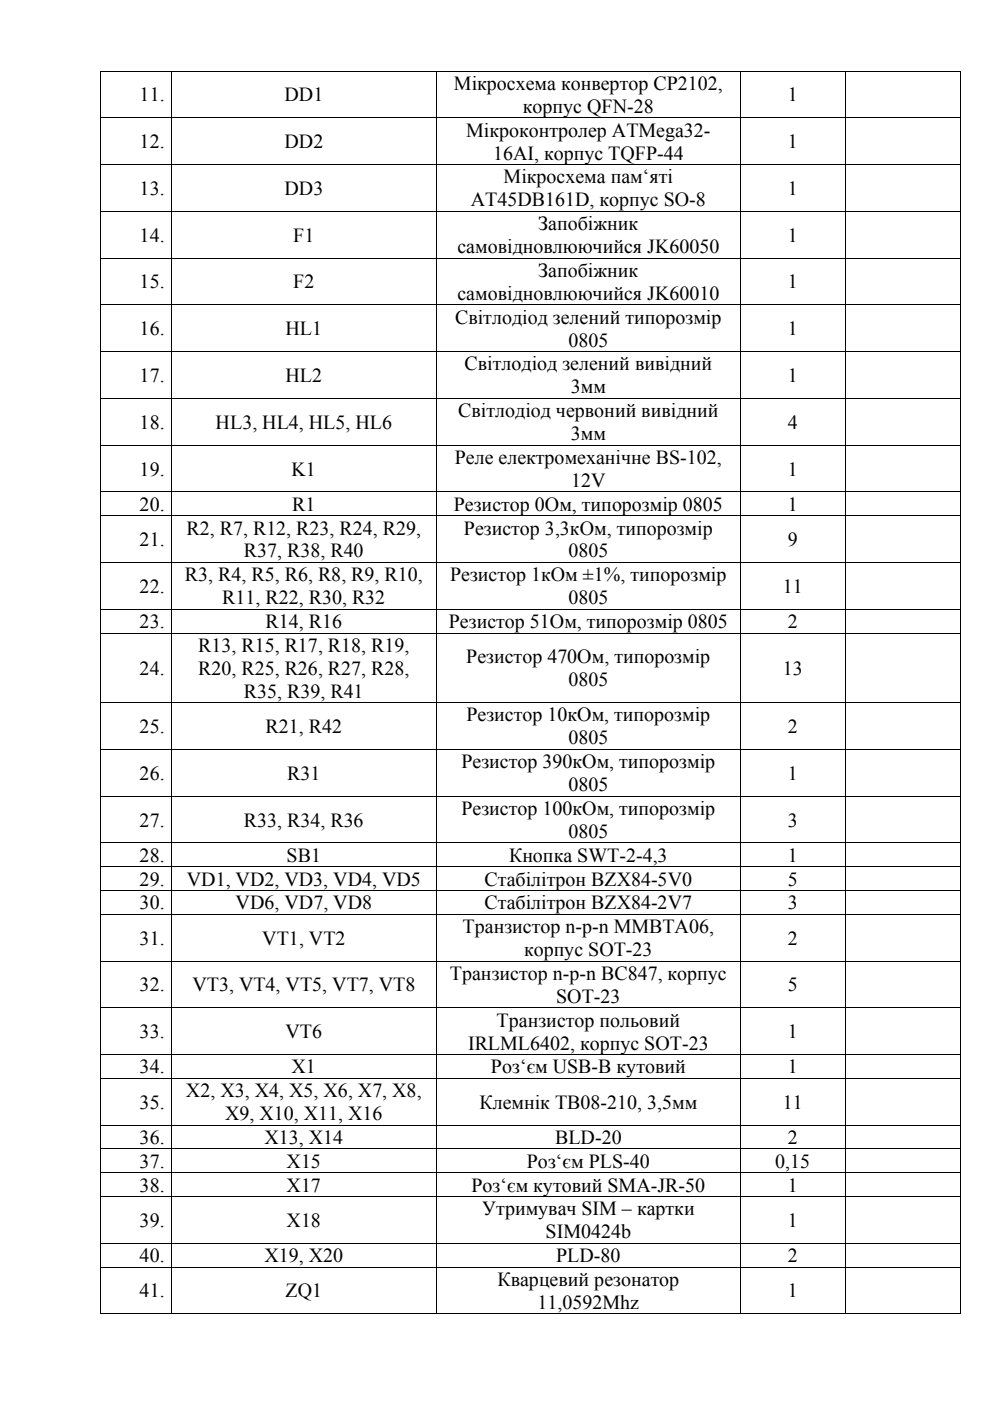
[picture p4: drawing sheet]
<svg xmlns="http://www.w3.org/2000/svg" width="210mm" height="297mm" viewBox="0 0 210 297" stroke-linecap="round" stroke-linejoin="round" font-family="sans-serif">
<defs><g id="words">
<g font-size="4.2">
<text x="29.6" y="21.5">11.</text>
<text x="60.3" y="21.5">DD1</text>
<text x="96.2" y="19.1">Мікросхема конвертор CP2102,</text>
<text x="110.9" y="23.9">корпус QFN-28</text>
<text x="167" y="21.5">1</text>
<text x="98.8" y="29">Мікроконтролер ATMega32-</text>
<text x="29.6" y="31.4">12.</text>
<text x="60.3" y="31.4">DD2</text>
<text x="104.5" y="33.8">16AI, корпус TQFP-44</text>
<text x="167" y="31.4">1</text>
<text x="29.6" y="41.3">13.</text>
<text x="60.3" y="41.3">DD3</text>
<text x="106.8" y="38.9">Мікросхема пам‘яті</text>
<text x="167" y="41.3">1</text>
<text x="99.8" y="43.8">AT45DB161D, корпус SO-8</text>
<text x="29.6" y="51.2">14.</text>
<text x="62.2" y="51.2">F1</text>
<text x="97" y="53.7">самовідновлюючийся JK60050</text>
<text x="114.1" y="48.8">Запобіжник</text>
<text x="167" y="51.2">1</text>
<text x="114.1" y="58.7">Запобіжник</text>
<text x="29.6" y="61.2">15.</text>
<text x="62.2" y="61.2">F2</text>
<text x="97" y="63.6">самовідновлюючийся JK60010</text>
<text x="167" y="61.2">1</text>
<text x="29.6" y="71.1">16.</text>
<text x="60.5" y="71.1">HL1</text>
<text x="96.5" y="68.6">Світлодіод зелений типорозмір</text>
<text x="167" y="71.1">1</text>
<text x="120.5" y="73.5">0805</text>
<text x="29.6" y="81">17.</text>
<text x="60.5" y="81">HL2</text>
<text x="98.5" y="78.5">Світлодіод зелений вивідний</text>
<text x="121" y="83.4">3мм</text>
<text x="167" y="81">1</text>
<text x="97.1" y="88.5">Світлодіод червоний вивідний</text>
<text x="29.6" y="90.9">18.</text>
<text x="45.7" y="90.9">HL3, HL4, HL5, HL6</text>
<text x="121" y="93.3">3мм</text>
<text x="167" y="90.9">4</text>
<text x="29.6" y="100.8">19.</text>
<text x="61.8" y="100.8">K1</text>
<text x="96.4" y="98.4">Реле електромеханічне BS-102,</text>
<text x="167" y="100.8">1</text>
<text x="121.1" y="103.3">12V</text>
<text x="29.6" y="108.3">20.</text>
<text x="39.5" y="113.3">R2, R7, R12, R23, R24, R29,</text>
<text x="62" y="108.3">R1</text>
<text x="96.2" y="108.3">Резистор 0Ом, типорозмір 0805</text>
<text x="98.4" y="113.3">Резистор 3,3кОм, типорозмір</text>
<text x="167" y="108.3">1</text>
<text x="29.6" y="115.8">21.</text>
<text x="51.7" y="118.2">R37, R38, R40</text>
<text x="120.5" y="118.2">0805</text>
<text x="167" y="115.8">9</text>
<text x="29.6" y="125.7">22.</text>
<text x="39.2" y="123.2">R3, R4, R5, R6, R8, R9, R10,</text>
<text x="95.4" y="123.2">Резистор 1кОм ±1%, типорозмір</text>
<text x="166" y="125.7">11</text>
<text x="47.1" y="128.1">R11, R22, R30, R32</text>
<text x="120.5" y="128.1">0805</text>
<text x="29.6" y="133.2">23.</text>
<text x="56.3" y="133.2">R14, R16</text>
<text x="95.2" y="133.2">Резистор 51Ом, типорозмір 0805</text>
<text x="167" y="133.2">2</text>
<text x="29.6" y="143.1">24.</text>
<text x="42" y="138.2">R13, R15, R17, R18, R19,</text>
<text x="42" y="143.1">R20, R25, R26, R27, R28,</text>
<text x="98.9" y="140.6">Резистор 470Ом, типорозмір</text>
<text x="166" y="143.1">13</text>
<text x="51.7" y="147.9">R35, R39, R41</text>
<text x="120.5" y="145.5">0805</text>
<text x="29.6" y="155.4">25.</text>
<text x="56.3" y="155.4">R21, R42</text>
<text x="98.9" y="153">Резистор 10кОм, типорозмір</text>
<text x="167" y="155.4">2</text>
<text x="120.5" y="157.8">0805</text>
<text x="29.6" y="165.3">26.</text>
<text x="60.9" y="165.3">R31</text>
<text x="97.8" y="162.9">Резистор 390кОм, типорозмір</text>
<text x="120.5" y="167.8">0805</text>
<text x="167" y="165.3">1</text>
<text x="97.8" y="172.8">Резистор 100кОм, типорозмір</text>
<text x="29.6" y="175.2">27.</text>
<text x="51.7" y="175.2">R33, R34, R36</text>
<text x="120.5" y="177.7">0805</text>
<text x="167" y="175.2">3</text>
<text x="29.6" y="182.7">28.</text>
<text x="60.8" y="182.7">SB1</text>
<text x="107.9" y="182.7">Кнопка SWT-2-4,3</text>
<text x="167" y="182.7">1</text>
<text x="29.6" y="187.8">29.</text>
<text x="39.6" y="187.8">VD1, VD2, VD3, VD4, VD5</text>
<text x="102.7" y="187.8">Стабілітрон BZX84-5V0</text>
<text x="167" y="187.8">5</text>
<text x="29.6" y="192.8">30.</text>
<text x="50" y="192.8">VD6, VD7, VD8</text>
<text x="98.1" y="197.8">Транзистор n-p-n MMBTA06,</text>
<text x="102.7" y="192.8">Стабілітрон BZX84-2V7</text>
<text x="167" y="192.8">3</text>
<text x="29.6" y="200.3">31.</text>
<text x="55.6" y="200.3">VT1, VT2</text>
<text x="111.1" y="202.7">корпус SOT-23</text>
<text x="167" y="200.3">2</text>
<text x="95.4" y="207.8">Транзистор n-p-n BC847, корпус</text>
<text x="29.6" y="210.2">32.</text>
<text x="40.8" y="210.2">VT3, VT4, VT5, VT7, VT8</text>
<text x="117.9" y="212.6">SOT-23</text>
<text x="167" y="210.2">5</text>
<text x="29.6" y="220.1">33.</text>
<text x="60.5" y="220.1">VT6</text>
<text x="105.3" y="217.7">Транзистор польовий</text>
<text x="167" y="220.1">1</text>
<text x="29.6" y="227.6">34.</text>
<text x="61.8" y="227.6">X1</text>
<text x="99.2" y="222.5">IRLML6402, корпус SOT-23</text>
<text x="104.1" y="227.6">Роз‘єм USB-B кутовий</text>
<text x="167" y="227.6">1</text>
<text x="39.4" y="232.6">X2, X3, X4, X5, X6, X7, X8,</text>
<text x="29.6" y="235.1">35.</text>
<text x="47.7" y="237.5">X9, X10, X11, X16</text>
<text x="101.6" y="235.1">Клемнік TB08-210, 3,5мм</text>
<text x="166" y="235.1">11</text>
<text x="29.6" y="242.5">36.</text>
<text x="56.1" y="242.5">X13, X14</text>
<text x="117.7" y="242.5">BLD-20</text>
<text x="167" y="242.5">2</text>
<text x="29.6" y="247.6">37.</text>
<text x="60.8" y="247.6">X15</text>
<text x="111.7" y="247.6">Роз‘єм PLS-40</text>
<text x="164.4" y="247.6">0,15</text>
<text x="29.6" y="252.6">38.</text>
<text x="60.8" y="252.6">X17</text>
<text x="100" y="252.6">Роз‘єм кутовий SMA-JR-50</text>
<text x="102.2" y="257.7">Утримувач SIM – картки</text>
<text x="167" y="252.6">1</text>
<text x="29.6" y="260.1">39.</text>
<text x="60.8" y="260.1">X18</text>
<text x="115.7" y="262.6">SIM0424b</text>
<text x="167" y="260.1">1</text>
<text x="29.6" y="267.6">40.</text>
<text x="56.1" y="267.6">X19, X20</text>
<text x="117.9" y="267.6">PLD-80</text>
<text x="167" y="267.6">2</text>
<text x="29.6" y="275.1">41.</text>
<text x="60.5" y="275.1">ZQ1</text>
<text x="105.5" y="272.6">Кварцевий резонатор</text>
<text x="167" y="275.1">1</text>
<text x="114" y="277.5">11,0592Mhz</text>
</g>
</g></defs>
<path d="M21.3 15h.1v.2h-.1zM203.6 15h.2v.2h-.2zM203.6 278.5h.2v.2h-.2z" fill="#000"/>
<g fill="none" stroke="#000" stroke-width=".21">
<path d="M21.3 15.1h182.5M21.4 15.2v9.7M36.4 15.2v9.7M92.5 15.2v9.7M157 15.2v9.7M179.2 15.2v9.7M203.7 15.2v9.7M21.3 25h182.5M21.3 34.9h182.5M21.4 25.1v9.7M21.4 35v9.7M36.4 25.1v9.7"/>
<path d="M36.4 35v9.7M92.5 25.1v9.7M92.5 35v9.7M157 25.1v9.7M157 35v9.7M179.2 25.1v9.7M179.2 35v9.7M203.7 25.1v9.7M203.7 35v9.7M21.3 44.8h182.5M21.3 54.7h182.5M21.4 44.9v9.8"/>
<path d="M21.4 54.8v9.8M36.4 44.9v9.8M36.4 54.8v9.8M92.5 44.9v9.8M92.5 54.8v9.8M157 44.9v9.8M157 54.8v9.8M179.2 44.9v9.8M179.2 54.8v9.8M203.7 44.9v9.8M203.7 54.8v9.8M21.3 64.7h182.5"/>
<path d="M21.3 74.6h182.5M21.4 64.7v9.8M21.4 74.7v9.7M36.4 64.7v9.8M36.4 74.7v9.7M92.5 64.7v9.8M92.5 74.7v9.7M157 64.7v9.8M157 74.7v9.7M179.2 64.7v9.8M179.2 74.7v9.7M203.7 64.7v9.8"/>
<path d="M203.7 74.7v9.7M21.3 84.5h182.5M21.3 94.4h182.5M21.4 84.6v9.7M21.4 94.5v9.7M36.4 84.6v9.7M36.4 94.5v9.7M92.5 84.6v9.7M92.5 94.5v9.7M157 84.6v9.7M157 94.5v9.7M179.2 84.6v9.7"/>
<path d="M179.2 94.5v9.7M203.7 84.6v9.7M203.7 94.5v9.7M21.3 104.3h182.5M21.3 109.3h182.5M21.3 119.3h182.5M21.4 104.4v4.9M21.4 109.4v9.8M21.4 119.3v9.8M36.4 104.4v4.9M36.4 109.4v9.8M36.4 119.3v9.8"/>
<path d="M92.5 104.4v4.9M92.5 109.4v9.8M92.5 119.3v9.8M157 104.4v4.9M157 109.4v9.8M157 119.3v9.8M179.2 104.4v4.9M179.2 109.4v9.8M179.2 119.3v9.8M203.7 104.4v4.9M203.7 109.4v9.8M203.7 119.3v9.8"/>
<path d="M21.3 129.2h182.5M21.3 134.2h182.5M21.4 129.3v4.8M21.4 134.3v14.6M36.4 129.3v4.8M36.4 134.3v14.6M92.5 129.3v4.8M92.5 134.3v14.6M157 129.3v4.8M157 134.3v14.6M179.2 129.3v4.8M179.2 134.3v14.6"/>
<path d="M203.7 129.3v4.8M203.7 134.3v14.6M21.3 149h182.5M21.3 158.9h182.5M21.4 149.1v9.7M21.4 159v9.7M36.4 149.1v9.7M36.4 159v9.7M92.5 149.1v9.7M92.5 159v9.7M157 149.1v9.7M157 159v9.7"/>
<path d="M179.2 149.1v9.7M179.2 159v9.7M203.7 149.1v9.7M203.7 159v9.7M21.3 168.8h182.5M21.3 178.7h182.5M21.4 168.9v9.7M21.4 178.8v4.9M36.4 168.9v9.7M36.4 178.8v4.9M92.5 168.9v9.7M92.5 178.8v4.9"/>
<path d="M157 168.9v9.7M157 178.8v4.9M179.2 168.9v9.7M179.2 178.8v4.9M203.7 168.9v9.7M203.7 178.8v4.9M21.3 183.8h182.5M21.3 188.8h182.5M21.3 193.9h182.5M21.4 183.9v4.8M21.4 188.9v4.9M21.4 194v9.7"/>
<path d="M36.4 183.9v4.8M36.4 188.9v4.9M36.4 194v9.7M92.5 183.9v4.8M92.5 188.9v4.9M92.5 194v9.7M157 183.9v4.8M157 188.9v4.9M157 194v9.7M179.2 183.9v4.8M179.2 188.9v4.9M179.2 194v9.7"/>
<path d="M203.7 183.9v4.8M203.7 188.9v4.9M203.7 194v9.7M21.3 203.8h182.5M21.3 213.7h182.5M21.4 203.9v9.7M21.4 213.8v9.7M36.4 203.9v9.7M36.4 213.8v9.7M92.5 203.9v9.7M92.5 213.8v9.7M157 203.9v9.7"/>
<path d="M157 213.8v9.7M179.2 203.9v9.7M179.2 213.8v9.7M203.7 203.9v9.7M203.7 213.8v9.7M21.3 223.6h182.5M21.3 228.6h182.5M21.3 238.6h182.5M21.4 223.7v4.9M21.4 228.7v9.8M21.4 238.7v4.8M36.4 223.7v4.9"/>
<path d="M36.4 228.7v9.8M36.4 238.7v4.8M92.5 223.7v4.9M92.5 228.7v9.8M92.5 238.7v4.8M157 223.7v4.9M157 228.7v9.8M157 238.7v4.8M179.2 223.7v4.9M179.2 228.7v9.8M179.2 238.7v4.8M203.7 223.7v4.9"/>
<path d="M203.7 228.7v9.8M203.7 238.7v4.8M21.3 243.6h182.5M21.3 248.6h182.5M21.3 253.7h182.5M21.4 243.7v4.9M21.4 248.7v4.9M21.4 253.8v9.7M36.4 243.7v4.9M36.4 248.7v4.9M36.4 253.8v9.7M92.5 243.7v4.9"/>
<path d="M92.5 248.7v4.9M92.5 253.8v9.7M157 243.7v4.9M157 248.7v4.9M157 253.8v9.7M179.2 243.7v4.9M179.2 248.7v4.9M179.2 253.8v9.7M203.7 243.7v4.9M203.7 248.7v4.9M203.7 253.8v9.7M21.3 263.6h182.5"/>
<path d="M21.3 268.6h182.5M21.3 278.6h15M21.4 263.7v4.9M21.4 268.7v10M36.4 263.7v4.9M36.4 268.7v10M36.4 278.6h56.1M92.5 263.7v4.9M92.5 268.7v10M92.6 278.6h64.3M157 263.7v4.9M157 268.7v10"/>
<path d="M157.1 278.6h22.1M179.2 263.7v4.9M179.2 268.7v10M179.3 278.6h24.3M203.7 263.7v4.9M203.7 268.7v10"/>
</g>
<use href="#words"/>
</svg>
